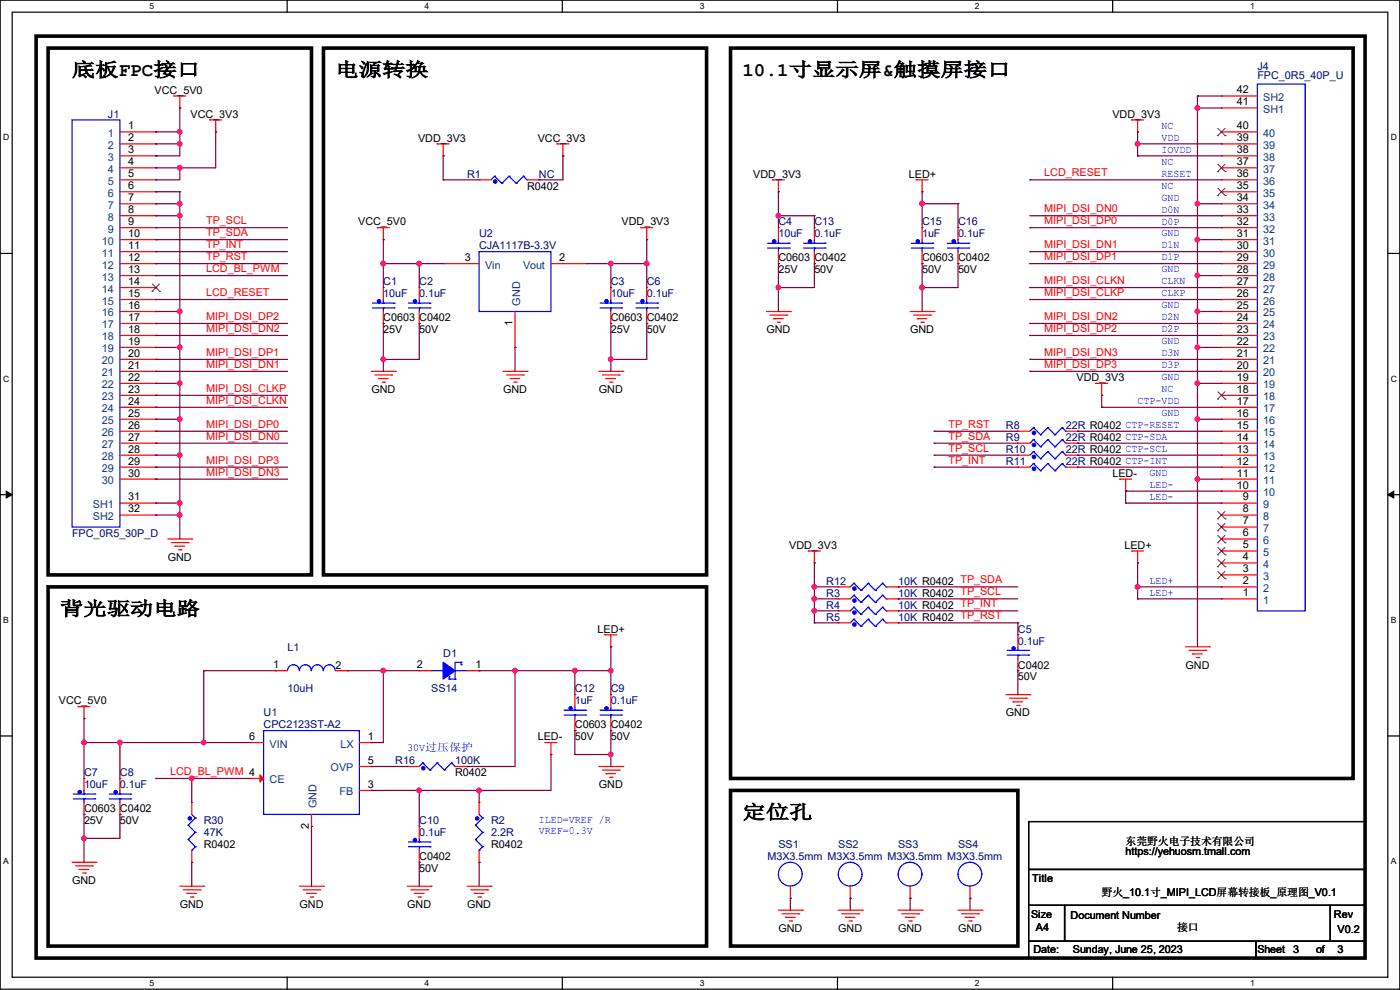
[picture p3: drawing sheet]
<svg xmlns="http://www.w3.org/2000/svg" width="297mm" height="210mm" viewBox="0 0 297 210" stroke-linecap="round" stroke-linejoin="round" font-family="sans-serif">
<defs><g id="words">
<g font-size="4.1">
<text x="15.3" y="16.2">底板FPC接口</text>
<text x="71.2" y="16.2">电源转换</text>
<text x="157.5" y="16.2">10.1寸显示屏&amp;触摸屏接口</text>
<text x="12.7" y="130.5">背光驱动电路</text>
<text x="157.5" y="173.7">定位孔</text>
</g>
<g font-size="2.3" fill="#000080">
<text x="266.7" y="14.8">J4</text>
<text x="266.7" y="16.8">FPC_0R5_40P_U</text>
<text x="22.9" y="25">J1</text>
<text x="99.1" y="37.7">R1</text>
<text x="114.3" y="37.7">NC</text>
<text x="165.1" y="47.8">C4</text>
<text x="172.8" y="47.8">C13</text>
<text x="195.6" y="47.8">C15</text>
<text x="203.2" y="47.8">C16</text>
<text x="101.6" y="50.4">U2</text>
<text x="101.6" y="52.9">CJA1117B-3.3V</text>
<text x="165.1" y="50.4">10uF</text>
<text x="172.8" y="50.4">0.1uF</text>
<text x="195.6" y="50.4">1uF</text>
<text x="203.2" y="50.4">0.1uF</text>
<text x="81.3" y="60.5">C1</text>
<text x="81.3" y="63.1">10uF</text>
<text x="88.9" y="60.5">C2</text>
<text x="88.9" y="63.1">0.1uF</text>
<text x="129.6" y="60.5">C3</text>
<text x="129.6" y="63.1">10uF</text>
<text x="137.2" y="60.5">C6</text>
<text x="137.2" y="63.1">0.1uF</text>
<text x="213.4" y="91">R8</text>
<text x="213.4" y="93.6">R9</text>
<text x="226.1" y="91">22R R0402 CTP-RESET</text>
<text x="226.1" y="93.6">22R R0402 CTP-SDA</text>
<text x="213.4" y="96.1">R10</text>
<text x="213.4" y="98.6">R11</text>
<text x="226.1" y="96.1">22R R0402 CTP-SCL</text>
<text x="226.1" y="98.6">22R R0402 CTP-INT</text>
<text x="15.3" y="113.9">FPC_0R5_30P_D</text>
<text x="175.3" y="124">R12</text>
<text x="190.5" y="124">10K R0402 TP_SDA</text>
<text x="175.3" y="129.1">R4</text>
<text x="175.3" y="131.7">R5</text>
<text x="175.3" y="126.6">R3</text>
<text x="190.5" y="129.1">10K R0402 TP_INT</text>
<text x="190.5" y="131.7">10K R0402 TP_RST</text>
<text x="190.5" y="126.6">10K R0402 TP_SCL</text>
<text x="215.9" y="134.2">C5</text>
<text x="215.9" y="136.7">0.1uF</text>
<text x="61" y="138">L1</text>
<text x="94" y="139.3">D1</text>
<text x="61" y="146.9">10uH</text>
<text x="91.5" y="146.9">SS14</text>
<text x="122" y="146.9">C12</text>
<text x="122" y="149.4">1uF</text>
<text x="129.6" y="146.9">C9</text>
<text x="129.6" y="149.4">0.1uF</text>
<text x="55.9" y="152">U1</text>
<text x="55.9" y="154.5">CPC2123ST-A2</text>
<text x="17.8" y="164.7">C7</text>
<text x="17.8" y="167.2">10uF</text>
<text x="25.4" y="164.7">C8</text>
<text x="25.4" y="167.2">0.1uF</text>
<text x="83.9" y="162.1">R16</text>
<text x="96.6" y="162.1">100K</text>
<text x="43.2" y="174.8">R30</text>
<text x="43.2" y="177.4">47K</text>
<text x="88.9" y="174.8">C10</text>
<text x="88.9" y="177.4">0.1uF</text>
<text x="104.2" y="174.8">R2</text>
<text x="104.2" y="177.4">2.2R</text>
<text x="165.1" y="179.9">SS1</text>
<text x="177.8" y="179.9">SS2</text>
<text x="190.5" y="179.9">SS3</text>
<text x="203.2" y="179.9">SS4</text>
<text x="162.9" y="182.5">M3X3.5mm M3X3.5mm M3X3.5mm M3X3.5mm</text>
</g>
<g font-size="2.3">
<text x="32.8" y="19.9">VCC_5V0</text>
<text x="262.4" y="22.4">41</text>
<text x="262.4" y="19.8">42</text>
<text x="27.2" y="27.4">1</text>
<text x="27.2" y="30">2</text>
<text x="40.4" y="25">VCC_3V3</text>
<text x="236" y="25">VDD_3V3</text>
<text x="262.4" y="30">39</text>
<text x="262.4" y="27.4">40</text>
<text x="27.2" y="32.5">3</text>
<text x="27.2" y="35.1">4</text>
<text x="88.7" y="30.1">VDD_3V3</text>
<text x="114.1" y="30.1">VCC_3V3</text>
<text x="262.4" y="35.1">37</text>
<text x="262.4" y="32.5">38</text>
<text x="27.2" y="37.6">5</text>
<text x="27.2" y="40.1">6</text>
<text x="111.8" y="40.2">R0402</text>
<text x="159.8" y="37.7">VDD_3V3</text>
<text x="192.8" y="37.7">LED+</text>
<text x="262.4" y="40.1">35</text>
<text x="262.4" y="37.6">36</text>
<text x="27.2" y="42.7">7</text>
<text x="27.2" y="45.2">8</text>
<text x="27.2" y="47.8">9</text>
<text x="76" y="47.8">VCC_5V0</text>
<text x="131.9" y="47.8">VDD_3V3</text>
<text x="262.4" y="47.8">32</text>
<text x="262.4" y="45.2">33</text>
<text x="262.4" y="42.7">34</text>
<text x="27.2" y="50.3">10</text>
<text x="27.2" y="52.8">11</text>
<text x="262.4" y="52.8">30</text>
<text x="262.4" y="50.3">31</text>
<text x="27.2" y="55.4">12</text>
<text x="27.2" y="57.9">13</text>
<text x="98.6" y="55.4">3</text>
<text x="118.7" y="55.4">2</text>
<text x="165.1" y="55.5">C0603</text>
<text x="165.1" y="58">25V</text>
<text x="172.8" y="55.5">C0402</text>
<text x="172.8" y="58">50V</text>
<text x="195.6" y="55.5">C0603</text>
<text x="195.6" y="58">50V</text>
<text x="203.2" y="55.5">C0402</text>
<text x="203.2" y="58">50V</text>
<text x="262.4" y="57.9">28</text>
<text x="262.4" y="55.4">29</text>
<text x="27.2" y="60.5">14</text>
<text x="27.2" y="63">15</text>
<text x="27.2" y="65.5">16</text>
<text x="262.4" y="65.5">25</text>
<text x="262.4" y="63">26</text>
<text x="262.4" y="60.5">27</text>
<text x="27.2" y="68.1">17</text>
<text x="27.2" y="70.6">18</text>
<text x="81.3" y="68.2">C0603</text>
<text x="81.3" y="70.7">25V</text>
<text x="88.9" y="68.2">C0402</text>
<text x="88.9" y="70.7">50V</text>
<text x="108.7" y="69.1" transform="rotate(-90 108.7 69.1)">1</text>
<text x="129.6" y="68.2">C0603</text>
<text x="129.6" y="70.7">25V</text>
<text x="137.2" y="68.2">C0402</text>
<text x="137.2" y="70.7">50V</text>
<text x="162.6" y="70.7">GND</text>
<text x="193.1" y="70.7">GND</text>
<text x="262.4" y="70.6">23</text>
<text x="262.4" y="68.1">24</text>
<text x="27.2" y="73.2">19</text>
<text x="27.2" y="75.7">20</text>
<text x="262.4" y="75.7">21</text>
<text x="262.4" y="73.2">22</text>
<text x="27.2" y="78.2">21</text>
<text x="27.2" y="80.8">22</text>
<text x="27.2" y="83.3">23</text>
<text x="78.8" y="83.4">GND</text>
<text x="106.7" y="83.4">GND</text>
<text x="127" y="83.4">GND</text>
<text x="228.4" y="80.9">VDD_3V3</text>
<text x="262.4" y="83.3">18</text>
<text x="262.4" y="80.8">19</text>
<text x="262.4" y="78.2">20</text>
<text x="27.2" y="85.9">24</text>
<text x="27.2" y="88.4">25</text>
<text x="262.4" y="88.4">16</text>
<text x="262.4" y="85.9">17</text>
<text x="27.2" y="90.9">26</text>
<text x="27.2" y="93.5">27</text>
<text x="262.4" y="93.5">14</text>
<text x="262.4" y="90.9">15</text>
<text x="27.2" y="96">28</text>
<text x="27.2" y="98.6">29</text>
<text x="27.2" y="101.1">30</text>
<text x="236" y="101.2">LED-</text>
<text x="262.4" y="101.1">11</text>
<text x="262.4" y="98.6">12</text>
<text x="262.4" y="96">13</text>
<text x="27.2" y="106.2">31</text>
<text x="262.4" y="103.6">10</text>
<text x="263.7" y="106.2">9</text>
<text x="27.2" y="108.7">32</text>
<text x="263.7" y="113.8">6</text>
<text x="263.7" y="111.3">7</text>
<text x="263.7" y="108.7">8</text>
<text x="35.6" y="119">GND</text>
<text x="167.4" y="116.4">VDD_3V3</text>
<text x="238.6" y="116.4">LED+</text>
<text x="263.7" y="118.9">4</text>
<text x="263.7" y="116.3">5</text>
<text x="263.7" y="124">2</text>
<text x="263.7" y="121.4">3</text>
<text x="263.7" y="126.5">1</text>
<text x="126.8" y="134.2">LED+</text>
<text x="58" y="141.7">1</text>
<text x="71.2" y="141.8">2</text>
<text x="88.4" y="141.7">2</text>
<text x="100.9" y="141.7">1</text>
<text x="215.9" y="141.8">C0402</text>
<text x="251.5" y="141.8">GND</text>
<text x="12.5" y="149.4">VCC_5V0</text>
<text x="215.9" y="144.4">50V</text>
<text x="122" y="154.5">C0603</text>
<text x="129.6" y="154.5">C0402</text>
<text x="213.4" y="152">GND</text>
<text x="52.9" y="157">6</text>
<text x="78" y="157">1</text>
<text x="114.1" y="157.1">LED-</text>
<text x="122" y="157.1">50V</text>
<text x="129.6" y="157.1">50V</text>
<text x="78" y="167.1">3</text>
<text x="78" y="162.1">5</text>
<text x="96.6" y="164.7">R0402</text>
<text x="127" y="167.2">GND</text>
<text x="17.8" y="172.3">C0603</text>
<text x="25.4" y="172.3">C0402</text>
<text x="17.8" y="174.8">25V</text>
<text x="25.4" y="174.8">50V</text>
<text x="43.2" y="179.9">R0402</text>
<text x="65.5" y="175.8" transform="rotate(-90 65.5 175.8)">2</text>
<text x="104.2" y="179.9">R0402</text>
<text x="238.8" y="179.2">东莞野火电子技术有限公司</text>
<text x="88.9" y="182.5">C0402</text>
<text x="88.9" y="185">50V</text>
<text x="238.8" y="181.4">https://yehuosm.tmall.com</text>
<text x="15.3" y="187.5">GND</text>
<text x="219" y="187">Title</text>
<text x="233.7" y="190.1">野火_10.1寸_MIPI_LCD屏幕转接板_原理图_V0.1</text>
<text x="38.1" y="192.6">GND</text>
<text x="63.5" y="192.6">GND</text>
<text x="86.4" y="192.6">GND</text>
<text x="99.1" y="192.6">GND</text>
<text x="165.1" y="197.7">GND</text>
<text x="177.8" y="197.7">GND</text>
<text x="190.5" y="197.7">GND</text>
<text x="203.2" y="197.7">GND</text>
<text x="218.7" y="194.6">Size</text>
<text x="219.8" y="197.4">A4</text>
<text x="227.1" y="194.9">Document Number</text>
<text x="249.7" y="197.4">接口</text>
<text x="283" y="194.6">Rev</text>
<text x="283.8" y="197.9">V0.2</text>
<text x="219.2" y="202.3">Date:</text>
<text x="227.6" y="202.3">Sunday, June 25, 2023</text>
<text x="266.8" y="202.3">Sheet</text>
<text x="274.4" y="202.3">3</text>
<text x="279.2" y="202.3">of</text>
<text x="283.8" y="202.3">3</text>
</g>
<g font-size="2.3" fill="#004080">
<text x="268" y="24">SH1</text>
<text x="268" y="21.4">SH2</text>
<text x="22.9" y="29">1</text>
<text x="268" y="29">40</text>
<text x="22.9" y="31.6">2</text>
<text x="22.9" y="34.1">3</text>
<text x="268" y="34.1">38</text>
<text x="268" y="31.6">39</text>
<text x="22.9" y="36.7">4</text>
<text x="22.9" y="39.2">5</text>
<text x="22.9" y="41.7">6</text>
<text x="268" y="41.7">35</text>
<text x="268" y="39.2">36</text>
<text x="268" y="36.7">37</text>
<text x="22.9" y="44.3">7</text>
<text x="22.9" y="46.8">8</text>
<text x="268" y="46.8">33</text>
<text x="268" y="44.3">34</text>
<text x="21.6" y="51.9">10</text>
<text x="22.9" y="49.4">9</text>
<text x="268" y="51.9">31</text>
<text x="268" y="49.4">32</text>
<text x="21.6" y="54.4">11</text>
<text x="21.6" y="57">12</text>
<text x="21.6" y="59.5">13</text>
<text x="102.9" y="57">Vin</text>
<text x="111" y="57">Vout</text>
<text x="268" y="59.5">28</text>
<text x="268" y="57">29</text>
<text x="268" y="54.4">30</text>
<text x="21.6" y="62.1">14</text>
<text x="21.6" y="64.6">15</text>
<text x="110.3" y="64.8" transform="rotate(-90 110.3 64.8)">GND</text>
<text x="268" y="64.6">26</text>
<text x="268" y="62.1">27</text>
<text x="21.6" y="67.1">16</text>
<text x="21.6" y="69.7">17</text>
<text x="268" y="69.7">24</text>
<text x="268" y="67.1">25</text>
<text x="21.6" y="72.2">18</text>
<text x="21.6" y="74.8">19</text>
<text x="21.6" y="77.3">20</text>
<text x="268" y="77.3">21</text>
<text x="268" y="74.8">22</text>
<text x="268" y="72.2">23</text>
<text x="21.6" y="79.8">21</text>
<text x="21.6" y="82.4">22</text>
<text x="268" y="82.4">19</text>
<text x="268" y="79.8">20</text>
<text x="21.6" y="84.9">23</text>
<text x="21.6" y="87.5">24</text>
<text x="268" y="87.5">17</text>
<text x="268" y="84.9">18</text>
<text x="21.6" y="90">25</text>
<text x="21.6" y="92.5">26</text>
<text x="21.6" y="95.1">27</text>
<text x="268" y="95.1">14</text>
<text x="268" y="92.5">15</text>
<text x="268" y="90">16</text>
<text x="21.6" y="97.6">28</text>
<text x="21.6" y="100.2">29</text>
<text x="268" y="100.2">12</text>
<text x="268" y="97.6">13</text>
<text x="19.7" y="107.8">SH1</text>
<text x="21.6" y="102.7">30</text>
<text x="268" y="107.8">9</text>
<text x="268" y="105.2">10</text>
<text x="268" y="102.7">11</text>
<text x="19.7" y="110.3">SH2</text>
<text x="268" y="112.9">7</text>
<text x="268" y="110.3">8</text>
<text x="268" y="117.9">5</text>
<text x="268" y="115.4">6</text>
<text x="268" y="125.6">2</text>
<text x="268" y="123">3</text>
<text x="268" y="120.5">4</text>
<text x="268" y="128.1">1</text>
<text x="57.2" y="158.6">VIN</text>
<text x="72.2" y="158.6">LX</text>
<text x="57.2" y="166.2">CE</text>
<text x="70.1" y="163.7">OVP</text>
<text x="67.1" y="171.5" transform="rotate(-90 67.1 171.5)">GND</text>
<text x="72.1" y="168.7">FB</text>
</g>
<g font-size="2.3" fill="#00f">
<text x="246.4" y="27.3">NC</text>
<text x="246.4" y="29.8">VDD</text>
<text x="246.4" y="32.4">IOVDD</text>
<text x="246.4" y="34.9">NC</text>
<text x="246.4" y="37.5">RESET</text>
<text x="246.4" y="40">NC</text>
<text x="246.4" y="47.6">D0P</text>
<text x="246.4" y="45.1">D0N</text>
<text x="246.4" y="42.5">GND</text>
<text x="246.4" y="52.7">D1N</text>
<text x="246.4" y="50.2">GND</text>
<text x="246.4" y="55.2">D1P</text>
<text x="246.4" y="57.8">GND</text>
<text x="246.4" y="62.9">CLKP</text>
<text x="246.4" y="60.3">CLKN</text>
<text x="246.4" y="65.4">GND</text>
<text x="246.4" y="70.5">D2P</text>
<text x="246.4" y="67.9">D2N</text>
<text x="246.4" y="75.6">D3N</text>
<text x="246.4" y="73">GND</text>
<text x="246.4" y="78.1">D3P</text>
<text x="246.4" y="83.2">NC</text>
<text x="246.4" y="80.6">GND</text>
<text x="241.3" y="85.7">CTP-VDD</text>
<text x="246.4" y="88.3">GND</text>
<text x="243.9" y="101">GND</text>
<text x="243.9" y="103.5">LED-</text>
<text x="243.9" y="106">LED-</text>
<text x="243.9" y="123.8">LED+</text>
<text x="243.9" y="126.4">LED+</text>
<text x="86.4" y="159.4">30V过压保护</text>
<text x="114.3" y="174.6">ILED=VREF /R</text>
<text x="114.3" y="176.9">VREF=0.3V</text>
</g>
<g font-size="2.3" fill="#f00">
<text x="221.5" y="37.4">LCD_RESET</text>
<text x="43.7" y="47.6">TP_SCL</text>
<text x="221.5" y="45">MIPI_DSI_DN0</text>
<text x="221.5" y="47.6">MIPI_DSI_DP0</text>
<text x="43.7" y="52.7">TP_INT</text>
<text x="43.7" y="50.1">TP_SDA</text>
<text x="221.5" y="52.7">MIPI_DSI_DN1</text>
<text x="43.7" y="57.7">LCD_BL_PWM</text>
<text x="43.7" y="55.2">TP_RST</text>
<text x="221.5" y="55.2">MIPI_DSI_DP1</text>
<text x="43.7" y="62.8">LCD_RESET</text>
<text x="221.5" y="60.3">MIPI_DSI_CLKN</text>
<text x="221.5" y="62.8">MIPI_DSI_CLKP</text>
<text x="43.7" y="70.4">MIPI_DSI_DN2</text>
<text x="43.7" y="67.9">MIPI_DSI_DP2</text>
<text x="221.5" y="67.9">MIPI_DSI_DN2</text>
<text x="221.5" y="70.4">MIPI_DSI_DP2</text>
<text x="43.7" y="75.5">MIPI_DSI_DP1</text>
<text x="221.5" y="75.5">MIPI_DSI_DN3</text>
<text x="43.7" y="83.1">MIPI_DSI_CLKP</text>
<text x="43.7" y="78.1">MIPI_DSI_DN1</text>
<text x="221.5" y="78.1">MIPI_DSI_DP3</text>
<text x="43.7" y="85.7">MIPI_DSI_CLKN</text>
<text x="43.7" y="93.3">MIPI_DSI_DN0</text>
<text x="43.7" y="90.8">MIPI_DSI_DP0</text>
<text x="201.2" y="90.8">TP_RST</text>
<text x="201.2" y="93.3">TP_SDA</text>
<text x="201.2" y="95.8">TP_SCL</text>
<text x="43.7" y="100.9">MIPI_DSI_DN3</text>
<text x="43.7" y="98.4">MIPI_DSI_DP3</text>
<text x="201.2" y="98.4">TP_INT</text>
<text x="36.1" y="164.4">LCD_BL_PWM 4</text>
</g>
<g font-size="1.8">
<text x="31.7" y="1.9">5</text>
<text x="90.1" y="1.9">4</text>
<text x="148.5" y="1.9">3</text>
<text x="206.8" y="1.9">2</text>
<text x="265.2" y="1.9">1</text>
<text x=".7" y="29.8">D</text>
<text x="295.1" y="29.8">D</text>
<text x=".7" y="80.9">C</text>
<text x="295.1" y="80.9">C</text>
<text x=".7" y="132.1">B</text>
<text x="295.1" y="132.1">B</text>
<text x=".7" y="183.3">A</text>
<text x="295.1" y="183.3">A</text>
<text x="31.7" y="209.2">5</text>
<text x="90.1" y="209.2">4</text>
<text x="148.5" y="209.2">3</text>
<text x="206.8" y="209.2">2</text>
<text x="265.2" y="209.2">1</text>
</g>
</g></defs>
<path d="M0 0h297v209.8h-297zM2.6 2.6h291.8v204.7h-291.8z" fill="none" stroke="#000" stroke-width=".25"/>
<g fill="#fff">
<path d="M31.7 .3h1v2h-1z"/>
<path d="M31.7 207.6h1v1.9h-1z"/>
</g>
<path d="M60.9 0v2.6M60.9 207.3v2.5" fill="none" stroke="#000" stroke-width=".25"/>
<g fill="#fff">
<path d="M90.1 .3h1v2h-1z"/>
<path d="M90.1 207.6h1v1.9h-1z"/>
</g>
<path d="M119.3 0v2.6M119.3 207.3v2.5" fill="none" stroke="#000" stroke-width=".25"/>
<g fill="#fff">
<path d="M148.5 .3h.9v2h-.9z"/>
<path d="M148.5 207.6h.9v1.9h-.9z"/>
</g>
<path d="M177.7 0v2.6M177.7 207.3v2.5" fill="none" stroke="#000" stroke-width=".25"/>
<g fill="#fff">
<path d="M206.8 .3h1v2h-1z"/>
<path d="M206.8 207.6h1v1.9h-1z"/>
</g>
<path d="M236.1 0v2.6M236.1 207.3v2.5" fill="none" stroke="#000" stroke-width=".25"/>
<g fill="#fff">
<path d="M265.2 .3h1v2h-1z"/>
<path d="M265.2 207.6h1v1.9h-1z"/>
<path d="M.7 28.2h1.2v1.9h-1.2z"/>
<path d="M295.1 28.2h1.2v1.9h-1.2z"/>
<path d="M.7 79.3h1.2v2h-1.2z"/>
<path d="M295.1 79.3h1.2v2h-1.2z"/>
</g>
<path d="M0 53.8h2.6M294.4 53.8h2.6" fill="none" stroke="#000" stroke-width=".25"/>
<g fill="#fff">
<path d="M.7 130.5h1.2v2h-1.2z"/>
<path d="M295.1 130.5h1.1v2h-1.1z"/>
</g>
<path d="M0 104.9h2.6M294.4 104.9h2.6" fill="none" stroke="#000" stroke-width=".25"/>
<path d="M1.3 104.2l1.3 .7-1.3 .8zM294.4 104.9l1.3-.7v1.5z" fill="#000" stroke="#000" stroke-width=".21"/>
<g fill="#fff">
<path d="M.7 181.7h1.2v2h-1.2z"/>
<path d="M295.1 181.7h1.1v2h-1.1z"/>
</g>
<path d="M0 156.1h2.6M294.4 156.1h2.6M218.2 174.3h71.4v10.1h-71.4zM218.2 184.4h71.4v7.7h-71.4zM218.2 192.1h7.6v7.6h-7.6zM218.2 199.7h48.3v3.5h-48.3zM225.8 192.1h56.4v7.6h-56.4zM266.5 199.7h23.1v3.5h-23.1zM282.2 192.1h7.4v7.6h-7.4z" fill="none" stroke="#000" stroke-width=".25"/>
<path d="M7.7 7.7h281.9v195.5h-281.9zM10.2 10.2h55.9v111.8h-55.9zM68.6 10.2h81.3v111.8h-81.3zM155 10.2h132.1v154.9h-132.1zM10.2 124.5h139.7v76.2h-139.7zM155 167.7h60.9v33h-60.9z" fill="none" stroke="#000" stroke-width=".76"/>
<g fill="none" stroke="#f00" stroke-width=".25">
<path d="M25.4 38.1h7.7M25.4 30.5h7.7M25.4 35.6h7.7M25.4 33.1h7.7M25.4 28h7.7M33.1 28h.1M33.1 30.5h.1M33.1 33.1h.1M33.1 35.6h.1M33.1 38.1h.1M36.9 20.4h.1M36.9 20.4h2.5"/>
<path d="M38.1 22.9h.1M38.1 20.4v2.5M44.5 25.4h.1M44.5 25.4h2.5M45.8 28h.1M45.8 25.4v2.6M92.8 30.5h.1M92.8 30.5h2.5M94 33.1h.1M94 30.5v2.6M101.6 38.1h.1M101.6 38.1h2.6"/>
<path d="M111.8 38.1h2.5M114.3 38.1h.1M118.2 30.5h.1M118.2 30.5h2.5M119.4 33.1h.1M119.4 30.5v2.6M163.9 38.1h.1M163.9 38.1h2.5M165.1 38.1v2.6M194.4 38.1h.1M194.4 38.1h2.5M195.6 38.1v2.6"/>
<path d="M240.1 25.4h.1M240.1 25.4h2.5M241.3 28h.1M241.3 25.4v2.6M259.1 38.1h.1M259.1 35.6h.1M259.1 33.1h.1M259.1 30.5h.1M259.1 28h.1M259.1 22.9h.1M259.1 20.4h.1M259.1 20.4h7.6"/>
<path d="M259.1 38.1h7.6M259.1 30.5h7.6M259.1 35.6h7.6M259.1 33.1h7.6M259.1 28h7.6M259.1 22.9h7.6M25.4 48.3h7.7M25.4 55.9h7.7M25.4 58.5h7.7M25.4 53.4h7.7M25.4 50.8h7.7M25.4 45.8h7.7"/>
<path d="M25.4 43.2h7.7M25.4 40.7h7.7M33.1 40.7h.1M33.1 43.2h.1M33.1 45.8h.1M33.1 48.3h.1M33.1 50.8h.1M33.1 53.4h.1M33.1 55.9h.1M33.1 58.5h.1M80.1 48.3h.1M80.1 48.3h2.5"/>
<path d="M81.3 50.8h.1M81.3 48.3v2.5M94 55.9h.1M94 55.9h7.6M116.9 55.9h7.6M124.5 55.9h.1M135.9 48.3h.1M135.9 48.3h2.6M137.2 50.8h.1M137.2 48.3v2.5M165.1 40.7h.1M165.1 48.3h.1"/>
<path d="M165.1 55.9h.1M165.1 48.3v2.5M165.1 53.4v2.5M172.8 48.3h.1M172.8 55.9h.1M172.8 48.3v2.5M172.8 53.4v2.5M195.6 40.7h.1M195.6 48.3h.1M195.6 55.9h.1M195.6 48.3v2.5M195.6 53.4v2.5"/>
<path d="M203.2 48.3h.1M203.2 55.9h.1M203.2 48.3v2.5M203.2 53.4v2.5M259.1 58.5h.1M259.1 55.9h.1M259.1 53.4h.1M259.1 50.8h.1M259.1 48.3h.1M259.1 45.8h.1M259.1 43.2h.1M259.1 40.7h.1"/>
<path d="M259.1 48.3h7.6M259.1 55.9h7.6M259.1 58.5h7.6M259.1 53.4h7.6M259.1 50.8h7.6M259.1 45.8h7.6M259.1 43.2h7.6M259.1 40.7h7.6M25.4 66.1h7.7M25.4 78.8h7.7M25.4 76.2h7.7M25.4 73.7h7.7"/>
<path d="M25.4 71.2h7.7M25.4 68.6h7.7M25.4 63.5h7.7M25.4 61h7.7M33.1 61h.1M33.1 63.5h.1M33.1 66.1h.1M33.1 68.6h.1M33.1 71.2h.1M33.1 73.7h.1M33.1 76.2h.1M33.1 78.8h.1"/>
<path d="M78.8 78.8h5.1M79.5 79.5h3.6M81.3 61h.1M81.3 68.6h.1M81.3 61v2.5M81.3 66.1v2.5M83.1 79.5h.1M83.9 78.8h.1M88.9 61h.1M88.9 68.6h.1M88.9 61v2.5M88.9 66.1v2.5"/>
<path d="M106.7 78.8h5.1M107.5 79.5h3.5M109.3 73.7h.1M109.3 66.1v7.6M111 79.5h.1M111.8 78.8h.1M127 78.8h5.1M127.8 79.5h3.6M129.6 61h.1M129.6 68.6h.1M129.6 61v2.5M129.6 66.1v2.5"/>
<path d="M131.4 79.5h.1M132.1 78.8h.1M137.2 61h.1M137.2 68.6h.1M137.2 61v2.5M137.2 66.1v2.5M162.6 66.1h5.1M163.4 66.8h3.5M164.1 67.6h.1M164.1 67.6h2.1M164.9 68.4h.5M165.4 68.4h.1"/>
<path d="M166.9 66.8h.1M167.7 66.1h.1M193.1 66.1h5.1M193.8 66.8h3.6M194.6 67.6h.1M194.6 67.6h2M195.4 68.4h.5M195.9 68.4h.1M197.4 66.8h.1M198.2 66.1h.1M259.1 78.8h.1M259.1 76.2h.1"/>
<path d="M259.1 73.7h.1M259.1 71.2h.1M259.1 68.6h.1M259.1 66.1h.1M259.1 63.5h.1M259.1 61h.1M259.1 66.1h7.6M259.1 78.8h7.6M259.1 76.2h7.6M259.1 73.7h7.6M259.1 71.2h7.6M259.1 68.6h7.6"/>
<path d="M259.1 63.5h7.6M259.1 61h7.6M25.4 81.3h7.7M25.4 96.6h7.7M25.4 99.1h7.7M25.4 94h7.7M25.4 91.5h7.7M25.4 88.9h7.7M25.4 86.4h7.7M25.4 83.9h7.7M33.1 81.3h.1M33.1 83.9h.1"/>
<path d="M33.1 86.4h.1M33.1 88.9h.1M33.1 91.5h.1M33.1 94h.1M33.1 96.6h.1M33.1 99.1h.1M80.3 80.3h.1M80.3 80.3h2M81.1 81.1h.5M81.6 81.1h.1M108.2 80.3h.1M108.2 80.3h2.1"/>
<path d="M109 81.1h.5M109.5 81.1h.1M128.6 80.3h.1M128.6 80.3h2M129.3 81.1h.5M129.8 81.1h.1M215.9 96.6h.1M215.9 99.1h.1M215.9 91.5h.1M215.9 94h.1M215.9 96.6h2.6M215.9 99.1h2.6"/>
<path d="M215.9 94h2.6M215.9 91.5h2.6M226.1 96.6h2.5M226.1 99.1h2.5M226.1 94h2.5M226.1 91.5h2.5M228.6 96.6h.1M228.6 99.1h.1M228.6 91.5h.1M228.6 94h.1M232.5 81.3h.1M232.5 81.3h2.5"/>
<path d="M233.7 83.9h.1M233.7 81.3v2.6M259.1 99.1h.1M259.1 96.6h.1M259.1 94h.1M259.1 91.5h.1M259.1 88.9h.1M259.1 86.4h.1M259.1 83.9h.1M259.1 81.3h.1M259.1 81.3h7.6M259.1 96.6h7.6"/>
<path d="M259.1 99.1h7.6M259.1 94h7.6M259.1 91.5h7.6M259.1 88.9h7.6M259.1 86.4h7.6M259.1 83.9h7.6M25.4 101.6h7.7M25.4 109.3h7.7M25.4 106.7h7.7M33.1 101.6h.1M33.1 106.7h.1M33.1 109.3h.1"/>
<path d="M35.6 114.3h5.1M36.4 115.1h3.5M37.1 115.9h.1M37.1 115.9h2.1M37.9 116.6h.5M38.4 116.6h.1M39.9 115.1h.1M40.7 114.3h.1M171.5 116.9h.1M171.5 116.9h2.5M172.8 119.4h.1M172.8 116.9v2.5"/>
<path d="M237.5 101.6h.1M237.5 101.6h2.6M238.8 104.2h.1M238.8 101.6v2.6M240.1 116.9h.1M240.1 116.9h2.5M241.3 119.4h.1M241.3 116.9v2.5M259.1 119.4h.1M259.1 116.9h.1M259.1 114.3h.1M259.1 111.8h.1"/>
<path d="M259.1 109.3h.1M259.1 106.7h.1M259.1 104.2h.1M259.1 101.6h.1M259.1 114.3h7.6M259.1 116.9h7.6M259.1 101.6h7.6M259.1 119.4h7.6M259.1 111.8h7.6M259.1 109.3h7.6M259.1 106.7h7.6M259.1 104.2h7.6"/>
<path d="M128.3 134.7h.1M128.3 134.7h2.6M129.6 137.2h.1M129.6 134.7v2.5M177.8 129.6h.1M177.8 132.1h.1M177.8 124.5h.1M177.8 127h.1M177.8 129.6h2.6M177.8 132.1h2.6M177.8 127h2.6M177.8 124.5h2.6"/>
<path d="M188 129.6h2.5M188 132.1h2.5M188 127h2.5M188 124.5h2.5M190.5 129.6h.1M190.5 132.1h.1M190.5 124.5h.1M190.5 127h.1M215.9 134.7h.1M215.9 134.7v2.5M215.9 139.7v2.6M251.5 137.2h5.1"/>
<path d="M252.3 138h3.5M253 138.7h.1M253 138.7h2.1M253.8 139.5h.5M254.3 139.5h.1M255.8 138h.1M256.6 137.2h.1M259.1 127h.1M259.1 124.5h.1M259.1 122h.1M259.1 127h7.6M259.1 124.5h7.6"/>
<path d="M259.1 122h7.6M16.6 149.9h.1M16.6 149.9h2.5M17.8 152.4h.1M17.8 149.9v2.5M53.4 157.5h.1M53.4 157.5h2.5M58.5 142.3h.1M58.5 142.3h2.5M71.2 142.3h2.5M73.7 142.3h.1M76.2 157.5h2.6"/>
<path d="M78.8 157.5h.1M88.9 142.3h.1M88.9 142.3h2.6M99.1 142.3h2.5M101.6 142.3h.1M115.6 157.5h.1M115.6 157.5h2.6M116.9 157.5v2.6M122 147.4h.1M122 155h.1M122 147.4v2.5M122 152.4v2.6"/>
<path d="M129.6 147.4h.1M129.6 155h.1M129.6 147.4v2.5M129.6 152.4v2.6M213.4 147.4h5.1M214.2 148.1h3.5M214.9 148.9h.1M214.9 148.9h2.1M215.7 149.6h.5M215.9 142.3h.1M216.2 149.6h.1M217.7 148.1h.1"/>
<path d="M218.5 147.4h.1M17.8 165.1h.1M17.8 172.8h.1M17.8 165.1v2.6M17.8 170.2v2.6M25.4 165.1h.1M25.4 172.8h.1M25.4 165.1v2.6M25.4 170.2v2.6M40.7 170.2h.1M40.7 170.2v2.6M53.4 165.1h.1"/>
<path d="M53.4 165.1h2.5M66.1 175.3h.1M66.1 172.8v2.5M76.2 162.6h2.6M76.2 167.7h2.6M78.8 167.7h.1M78.8 162.6h.1M86.4 162.6h.1M86.4 162.6h2.5M88.9 175.3h.1M88.9 175.3v2.5M96.6 162.6h2.5"/>
<path d="M99.1 162.6h.1M101.6 170.2h.1M101.6 170.2v2.6M116.9 160.1h.1M127 162.6h5.1M127.8 163.4h3.6M128.6 164.1h.1M128.6 164.1h2M129.3 164.9h.5M129.8 164.9h.1M131.4 163.4h.1M132.1 162.6h.1"/>
<path d="M15.3 182.9h5.1M16 183.7h3.6M16.8 184.4h.1M16.8 184.4h2M17.6 185.2h.5M18.1 185.2h.1M19.6 183.7h.1M20.4 182.9h.1M38.1 188h5.1M38.9 188.8h3.6M39.7 189.5h.1M39.7 189.5h2"/>
<path d="M40.4 190.3h.5M40.7 182.9h.1M40.7 180.4v2.5M40.9 190.3h.1M42.5 188.8h.1M43.2 188h.1M63.5 188h5.1M64.3 188.8h3.6M65.1 189.5h.1M65.1 189.5h2M65.8 190.3h.5M66.3 190.3h.1"/>
<path d="M67.9 188.8h.1M68.6 188h.1M86.4 188h5.1M87.2 188.8h3.5M87.9 189.5h.1M87.9 189.5h2.1M88.7 190.3h.5M88.9 182.9h.1M88.9 180.4v2.5M89.2 190.3h.1M90.7 188.8h.1M91.5 188h.1"/>
<path d="M99.1 188h5.1M99.9 188.8h3.5M100.6 189.5h.1M100.6 189.5h2.1M101.4 190.3h.5M101.6 182.9h.1M101.6 180.4v2.5M101.9 190.3h.1M103.4 188.8h.1M104.2 188h.1M165.1 193.1h5.1M165.9 193.8h3.6"/>
<path d="M166.7 194.6h.1M166.7 194.6h2M167.4 195.4h.5M167.7 190.5h.1M167.7 188v2.5M167.9 195.4h.1M169.5 193.8h.1M170.2 193.1h.1M177.8 193.1h5.1M178.6 193.8h3.6M179.4 194.6h.1M179.4 194.6h2"/>
<path d="M180.1 195.4h.5M180.4 190.5h.1M180.4 188v2.5M180.6 195.4h.1M182.2 193.8h.1M182.9 193.1h.1M190.5 193.1h5.1M191.3 193.8h3.6M192.1 194.6h.1M192.1 194.6h2M192.8 195.4h.5M193.1 190.5h.1"/>
<path d="M193.1 188v2.5M193.3 195.4h.1M194.9 193.8h.1M195.6 193.1h.1M203.2 193.1h5.1M204 193.8h3.6M204.8 194.6h.1M204.8 194.6h2M205.5 195.4h.5M205.8 190.5h.1M205.8 188v2.5M206 195.4h.1"/>
<path d="M207.6 193.8h.1M208.3 193.1h.1"/>
</g>
<g fill="none" stroke="#00f" stroke-width=".25">
<path d="M266.7 17.8h10.2v111.8h-10.2zM15.3 25.4h10.1v86.4h-10.1zM104.9 37.4h.1M104.9 37.4l-.7 .7M104.9 37.4l1.6 1.5M106.5 38.9h.1M108 37.4h.1M108 37.4l-1.5 1.5M108 37.4l1.5 1.5M109.5 38.9h.1M111 37.4h.1M111 37.4l-1.5 1.5"/>
<path d="M111 37.4l.8 .7M111.8 38.1h.1M101.6 53.4h15.3v12.7h-15.3zM162.9 52.6h4.5M162.9 51.6h4.5M165.1 52.6h.1M165.1 51.6h.1M165.1 50.8v.8M165.1 52.6v.8M167.4 52.6h.1M167.4 51.6h.1M170.5 52.6h4.5"/>
<path d="M170.5 51.6h4.5M172.8 52.6h.1M172.8 51.6h.1M172.8 50.8v.8M172.8 52.6v.8M175 52.6h.1M175 51.6h.1M193.3 52.6h4.6M193.3 51.6h4.6M195.6 52.6h.1M195.6 51.6h.1M195.6 50.8v.8"/>
<path d="M195.6 52.6v.8M197.9 52.6h.1M197.9 51.6h.1M201 52.6h4.5M201 51.6h4.5M203.2 52.6h.1M203.2 51.6h.1M203.2 50.8v.8M203.2 52.6v.8M205.5 52.6h.1M205.5 51.6h.1M79 65.3h4.6"/>
<path d="M79 64.3h4.6M81.3 65.3h.1M81.3 64.3h.1M81.3 63.5v.8M81.3 65.3v.8M83.6 65.3h.1M83.6 64.3h.1M86.7 65.3h4.5M86.7 64.3h4.5M88.9 65.3h.1M88.9 64.3h.1M88.9 63.5v.8"/>
<path d="M88.9 65.3v.8M91.2 65.3h.1M91.2 64.3h.1M127.3 65.3h4.6M127.3 64.3h4.6M129.6 65.3h.1M129.6 64.3h.1M129.6 63.5v.8M129.6 65.3v.8M131.9 65.3h.1M131.9 64.3h.1M134.9 65.3h4.6"/>
<path d="M134.9 64.3h4.6M137.2 65.3h.1M137.2 64.3h.1M137.2 63.5v.8M137.2 65.3v.8M139.5 65.3h.1M139.5 64.3h.1M219.2 95.8h.1M219.2 98.3h.1M219.2 90.7h.1M219.2 93.3h.1M219.2 90.7l-.7 .8"/>
<path d="M219.2 95.8l-.7 .8M219.2 95.8l1.6 1.5M219.2 98.3l-.7 .8M219.2 98.3l1.6 1.6M219.2 90.7l1.6 1.5M219.2 93.3l-.7 .7M219.2 93.3l1.6 1.5M220.8 97.3h.1M220.8 99.9h.1M220.8 92.2h.1M220.8 94.8h.1M222.3 95.8h.1"/>
<path d="M222.3 98.3h.1M222.3 90.7h.1M222.3 93.3h.1M222.3 90.7l-1.5 1.5M222.3 95.8l-1.5 1.5M222.3 95.8l1.5 1.5M222.3 93.3l-1.5 1.5M222.3 98.3l-1.5 1.6M222.3 98.3l1.5 1.6M222.3 90.7l1.5 1.5M222.3 93.3l1.5 1.5M223.8 97.3h.1"/>
<path d="M223.8 99.9h.1M223.8 92.2h.1M223.8 94.8h.1M225.3 95.8h.1M225.3 98.3h.1M225.3 90.7h.1M225.3 93.3h.1M225.3 90.7l-1.5 1.5M225.3 95.8l-1.5 1.5M225.3 95.8l.8 .8M225.3 93.3l-1.5 1.5M225.3 98.3l-1.5 1.6"/>
<path d="M225.3 98.3l.8 .8M225.3 90.7l.8 .8M225.3 93.3l.8 .7M226.1 96.6h.1M226.1 99.1h.1M226.1 91.5h.1M226.1 94h.1M181.1 128.8h.1M181.1 131.4h.1M181.1 123.7h.1M181.1 126.3h.1M181.1 128.8l-.7 .8"/>
<path d="M181.1 128.8l1.6 1.5M181.1 131.4l-.7 .7M181.1 131.4l1.6 1.5M181.1 123.7l-.7 .8M181.1 123.7l1.6 1.6M181.1 126.3l-.7 .7M181.1 126.3l1.6 1.5M182.7 130.3h.1M182.7 132.9h.1M182.7 125.3h.1M182.7 127.8h.1M184.2 128.8h.1"/>
<path d="M184.2 131.4h.1M184.2 123.7h.1M184.2 126.3h.1M184.2 128.8l-1.5 1.5M184.2 128.8l1.5 1.5M184.2 131.4l-1.5 1.5M184.2 131.4l1.5 1.5M184.2 123.7l-1.5 1.6M184.2 123.7l1.5 1.6M184.2 126.3l-1.5 1.5M184.2 126.3l1.5 1.5M185.7 130.3h.1"/>
<path d="M185.7 132.9h.1M185.7 125.3h.1M185.7 127.8h.1M187.2 128.8h.1M187.2 131.4h.1M187.2 123.7h.1M187.2 126.3h.1M187.2 128.8l-1.5 1.5M187.2 128.8l.8 .8M187.2 131.4l-1.5 1.5M187.2 131.4l.8 .7M187.2 123.7l-1.5 1.6"/>
<path d="M187.2 123.7l.8 .8M187.2 126.3l-1.5 1.5M187.2 126.3l.8 .7M188 129.6h.1M188 132.1h.1M188 124.5h.1M188 127h.1M213.7 139h4.5M213.7 138h4.5M215.9 139h.1M215.9 138h.1M215.9 137.2v.8"/>
<path d="M215.9 139v.7M218.2 139h.1M218.2 138h.1M55.9 155h20.3v17.8h-20.3zM63.5 142.3a1.25 1.25 0 0 0-1.2-1.3 1.25 1.25 0 0 0-1.3 1.3M66 142.3a1.25 1.25 0 0 0-1.2-1.3 1.25 1.25 0 0 0-1.3 1.3M68.6 142.3a1.25 1.25 0 0 0-1.3-1.3 1.25 1.25 0 0 0-1.2 1.3M71.1 142.3a1.25 1.25 0 0 0-1.2-1.3 1.25 1.25 0 0 0-1.3 1.3M91.5 142.3h2.5M94 142.3h.1M95.3 144.1h.1M95.3 143.6h.1"/>
<path d="M95.3 144.1h1.3M95.3 143.6v.5M96.6 144.1h.1M96.6 142.3h2.5M97.8 140.5h.1M97.8 141h.1M97.8 140.5h-1.2v3.6M97.8 140.5v.5M99.1 142.3h.1M119.7 151.7h4.5M119.7 150.7h4.5M122 151.7h.1"/>
<path d="M122 150.7h.1M122 149.9v.8M122 151.7v.7M124.2 151.7h.1M124.2 150.7h.1M127.3 151.7h4.6M127.3 150.7h4.6M129.6 151.7h.1M129.6 150.7h.1M129.6 149.9v.8M129.6 151.7v.7M131.9 151.7h.1"/>
<path d="M131.9 150.7h.1M15.5 169.5h4.6M15.5 168.4h4.6M17.8 169.5h.1M17.8 168.4h.1M17.8 167.7v.7M17.8 169.5v.7M20.1 169.5h.1M20.1 168.4h.1M23.2 169.5h4.5M23.2 168.4h4.5M25.4 169.5h.1"/>
<path d="M25.4 168.4h.1M25.4 167.7v.7M25.4 169.5v.7M27.7 169.5h.1M27.7 168.4h.1M39.9 175h.1M39.9 178.1h.1M39.9 175l1.5 1.6M39.9 178.1l1.5 1.5M40.7 172.8l.7 .7M41.4 173.5h.1M41.4 176.6h.1"/>
<path d="M41.4 179.6h.1M41.4 173.5l-1.5 1.5M41.4 176.6l-1.5 1.5M41.4 179.6l-.7 .8M86.7 179.6h4.5M86.7 178.6h4.5M88.9 179.6h.1M88.9 178.6h.1M88.9 177.8v.8M88.9 179.6v.8M89.7 161.8h.1M89.7 161.8l-.8 .8"/>
<path d="M89.7 161.8l1.5 1.6M91.2 163.4h.1M91.2 179.6h.1M91.2 178.6h.1M92.8 161.8h.1M92.8 161.8l-1.6 1.6M92.8 161.8l1.5 1.6M94.3 163.4h.1M95.8 161.8h.1M95.8 161.8l-1.5 1.6M95.8 161.8l.8 .8M96.6 162.6h.1"/>
<path d="M100.9 175h.1M100.9 178.1h.1M100.9 175l1.5 1.6M100.9 178.1l1.5 1.5M101.6 172.8l.8 .7M102.4 173.5h.1M102.4 176.6h.1M102.4 179.6h.1M102.4 173.5l-1.5 1.5M102.4 176.6l-1.5 1.5M102.4 179.6l-.8 .8M40.7 180.4h.1"/>
<path d="M101.6 180.4h.1"/>
<circle cx="167.7" cy="185.4" r="2.52"/>
<circle cx="180.4" cy="185.4" r="2.52"/>
<circle cx="193.1" cy="185.4" r="2.52"/>
<circle cx="205.8" cy="185.4" r="2.52"/>
</g>
<g fill="#00f" stroke="#00f" stroke-width=".25">
<path d="M94 140.5l2.6 1.8-2.6 1.8z" fill-rule="evenodd"/>
<circle cx="128.7" cy="150.3" r=".36"/>
<circle cx="215" cy="137.6" r=".36"/>
<circle cx="101.2" cy="173.6" r=".36"/>
<circle cx="89.8" cy="163" r=".36"/>
<circle cx="171.9" cy="51.2" r=".36"/>
<circle cx="181.2" cy="129.9" r=".36"/>
<circle cx="88" cy="63.9" r=".36"/>
<circle cx="219.3" cy="96.9" r=".36"/>
<circle cx="88" cy="178.2" r=".36"/>
<circle cx="181.2" cy="132.5" r=".36"/>
<circle cx="24.5" cy="168" r=".36"/>
<circle cx="194.7" cy="51.2" r=".36"/>
<circle cx="219.3" cy="99.5" r=".36"/>
<circle cx="128.7" cy="63.9" r=".36"/>
<circle cx="181.2" cy="124.9" r=".36"/>
<circle cx="164.2" cy="51.2" r=".36"/>
<circle cx="219.3" cy="91.8" r=".36"/>
<circle cx="40.3" cy="173.6" r=".36"/>
<circle cx="80.4" cy="63.9" r=".36"/>
<circle cx="202.3" cy="51.2" r=".36"/>
<circle cx="121.1" cy="150.3" r=".36"/>
<circle cx="136.3" cy="63.9" r=".36"/>
<circle cx="219.3" cy="94.4" r=".36"/>
<circle cx="16.9" cy="168" r=".36"/>
<circle cx="181.2" cy="127.4" r=".36"/>
<circle cx="105" cy="38.5" r=".36"/>
</g>
<path d="M55.2 164.4l.7 .7-.7 .8z" fill="#f00" stroke="#f00" stroke-width=".25"/>
<g fill="none" stroke="#804000" stroke-width=".21">
<path d="M258.3 36.4h.1M258.3 28.8h.1M258.4 39.9l1.5 1.6M258.4 34.8l1.5 1.6M258.4 27.2l1.5 1.6M259.9 39.9l-1.6 1.6M259.9 34.8l-1.6 1.6M259.9 27.2l-1.6 1.6M259.9 36.4h.1M259.9 28.8h.1M258.3 41.5h.1M259.9 41.5h.1"/>
<path d="M32.3 61.8h.1M32.3 60.2l1.6 1.6M33.8 60.2l-1.5 1.6M33.9 61.8h.1M258.3 84.7h.1M258.4 83.1l1.5 1.6M259.9 83.1l-1.6 1.6M259.9 84.7h.1M258.3 117.7h.1M258.3 115.1h.1M258.3 112.6h.1M258.3 110.1h.1"/>
<path d="M258.4 118.7l1.5 1.5M258.4 116.1l1.5 1.6M258.4 113.6l1.5 1.5M258.4 111l1.5 1.6M258.4 108.5l1.5 1.6M259.9 118.7l-1.6 1.5M259.9 116.1l-1.6 1.6M259.9 113.6l-1.6 1.5M259.9 111l-1.6 1.6M259.9 108.5l-1.6 1.6M259.9 117.7h.1M259.9 115.1h.1"/>
<path d="M259.9 112.6h.1M259.9 110.1h.1M258.3 122.8h.1M258.3 120.2h.1M258.4 121.2l1.5 1.6M259.9 121.2l-1.6 1.6M259.9 122.8h.1M259.9 120.2h.1"/>
</g>
<g fill="none" stroke="#800040" stroke-width=".25">
<path d="M33.1 33.1h.1M33.1 30.5h.1M33.1 28h.1M33.1 35.6h.1M33.1 38.1h.1M33.1 30.5h5M33.1 28h5M38.1 22.9h.1M38.1 30.5h.1M38.1 28h.1M38.1 35.6h.1M38.1 22.9v10.2h-5"/>
<path d="M38.1 35.6v2.5h-5M45.8 28h.1M45.8 28v7.6h-12.7M94 33.1h.1M94 38.1h.1M94 38.1h7.6M94 33.1v5M114.3 38.1h.1M119.4 33.1h.1M119.4 33.1v5h-5.1M218.5 38.1h.1M218.5 38.1h40.6"/>
<path d="M241.3 28h.1M241.3 33.1h.1M241.3 30.5h.1M241.3 33.1h17.8M241.3 30.5h17.8M241.3 28v5.1M254 20.4h.1M254 22.9h.1M254 20.4v116.8M254 20.4h5.1M254 22.9h5.1M33.1 40.7h.1"/>
<path d="M33.1 43.2h.1M33.1 45.8h.1M33.1 58.5h.1M33.1 55.9h.1M33.1 53.4h.1M33.1 50.8h.1M33.1 48.3h.1M33.1 40.7h5M33.1 43.2h5M33.1 45.8h5M33.1 58.5h27.9M33.1 55.9h27.9"/>
<path d="M33.1 53.4h27.9M33.1 50.8h27.9M33.1 48.3h27.9M38.1 40.7h.1M38.1 43.2h.1M38.1 45.8h.1M38.1 40.7v73.6M81.3 50.8h.1M81.3 55.9h.1M81.3 55.9h12.7M81.3 50.8v10.2M88.9 55.9h.1"/>
<path d="M88.9 55.9v5.1M124.5 55.9h12.7M129.6 55.9h.1M129.6 55.9v5.1M137.2 50.8h.1M137.2 55.9h.1M137.2 50.8v10.2M165.1 55.9h.1M165.1 45.8h.1M165.1 40.7h.1M165.1 45.8h7.7M165.1 40.7v7.6"/>
<path d="M165.1 55.9v10.2M172.8 55.9h.1M172.8 45.8h.1M172.8 45.8v2.5M172.8 55.9v5.1h-7.7M195.6 40.7h.1M195.6 43.2h.1M195.6 55.9h.1M195.6 43.2h7.6M195.6 40.7v7.6M195.6 55.9v10.2M203.2 43.2h.1"/>
<path d="M203.2 55.9h.1M203.2 55.9v5.1h-7.6M203.2 43.2v5.1M218.5 48.3h.1M218.5 53.4h.1M218.5 55.9h.1M218.5 45.8h40.6M218.5 55.9h40.6M218.5 53.4h40.6M218.5 48.3h40.6M254 50.8h.1M254 43.2h.1"/>
<path d="M254 58.5h.1M254 43.2h5.1M254 58.5h5.1M254 50.8h5.1M259.1 45.8h.1M33.1 73.7h.1M33.1 66.1h.1M33.1 78.8h.1M33.1 76.2h.1M33.1 71.2h.1M33.1 68.6h.1M33.1 63.5h.1"/>
<path d="M33.1 73.7h5M33.1 66.1h5M33.1 78.8h27.9M33.1 76.2h27.9M33.1 71.2h27.9M33.1 68.6h27.9M33.1 63.5h27.9M38.1 73.7h.1M38.1 66.1h.1M81.3 68.6h.1M81.3 76.2h.1M81.3 68.6v10.2"/>
<path d="M88.9 68.6h.1M88.9 68.6v7.6h-7.6M109.3 73.7h.1M109.3 73.7v5.1M129.6 68.6h.1M129.6 76.2h.1M129.6 68.6v10.2M137.2 68.6h.1M137.2 68.6v7.6h-7.6M165.1 61h.1M195.6 61h.1M218.5 61h.1"/>
<path d="M218.5 63.5h.1M218.5 68.6h.1M218.5 71.2h.1M218.5 76.2h.1M218.5 78.8h.1M218.5 78.8h40.6M218.5 76.2h40.6M218.5 71.2h40.6M218.5 68.6h40.6M218.5 63.5h40.6M218.5 61h40.6M254 66.1h.1"/>
<path d="M254 73.7h.1M254 73.7h5.1M254 66.1h5.1M33.1 96.6h.1M33.1 88.9h.1M33.1 81.3h.1M33.1 99.1h.1M33.1 94h.1M33.1 91.5h.1M33.1 86.4h.1M33.1 83.9h.1M33.1 96.6h5"/>
<path d="M33.1 88.9h5M33.1 81.3h5M33.1 99.1h27.9M33.1 94h27.9M33.1 91.5h27.9M33.1 86.4h27.9M33.1 83.9h27.9M38.1 96.6h.1M38.1 88.9h.1M38.1 81.3h.1M198.2 91.5h.1M198.2 94h.1"/>
<path d="M198.2 96.6h.1M198.2 99.1h.1M198.2 96.6h17.7M198.2 99.1h17.7M198.2 94h17.7M198.2 91.5h17.7M228.6 91.5h.1M228.6 94h.1M228.6 96.6h.1M228.6 99.1h.1M228.6 96.6h30.5M228.6 99.1h30.5"/>
<path d="M228.6 94h30.5M228.6 91.5h30.5M233.7 86.4h.1M233.7 83.9h.1M233.7 86.4h25.4M233.7 83.9v2.5M254 81.3h.1M254 88.9h.1M254 88.9h5.1M254 81.3h5.1M33.1 106.7h.1M33.1 109.3h.1"/>
<path d="M33.1 101.6h.1M33.1 106.7h5M33.1 109.3h5M33.1 101.6h27.9M38.1 106.7h.1M38.1 109.3h.1M172.8 119.4h.1M172.8 119.4v12.7M238.8 106.7h.1M238.8 104.2h.1M238.8 106.7h20.3M238.8 104.2v2.5"/>
<path d="M238.8 104.2h20.3M241.3 119.4h.1M241.3 119.4v7.6M254 101.6h.1M254 101.6h5.1M129.6 137.2h.1M129.6 137.2v10.2M172.8 132.1h.1M172.8 129.6h.1M172.8 127h.1M172.8 124.5h.1M172.8 124.5h5"/>
<path d="M172.8 127h5M172.8 129.6h5M172.8 132.1h5M190.5 124.5h.1M190.5 127h.1M190.5 129.6h.1M190.5 132.1h.1M190.5 124.5h25.4M190.5 127h25.4M190.5 129.6h25.4M190.5 132.1h25.4M215.9 132.1h.1"/>
<path d="M215.9 132.1v2.6M241.3 124.5h.1M241.3 127h.1M241.3 124.5h17.8M241.3 127h17.8M17.8 152.4h.1M17.8 157.5h.1M17.8 152.4v12.7M17.8 157.5h35.6M25.4 157.5h.1M25.4 157.5v7.6M43.2 142.3h.1"/>
<path d="M43.2 157.5h.1M43.2 142.3h15.3M43.2 142.3v15.2M73.7 142.3h.1M73.7 142.3h15.2M78.8 157.5h.1M81.3 142.3h.1M81.3 142.3v15.2h-2.5M101.6 142.3h.1M101.6 142.3h28M109.3 142.3h.1M109.3 142.3v20.3h-10.2"/>
<path d="M122 142.3h.1M122 155h.1M122 142.3v5.1M122 155v5.1M129.6 142.3h.1M129.6 155h.1M129.6 155v7.6M215.9 142.3h.1M215.9 142.3v5.1M17.8 172.8h.1M17.8 177.8h.1M17.8 172.8v10.1"/>
<path d="M25.4 172.8h.1M25.4 172.8v5h-7.6M33.1 165.1h.1M33.1 165.1h20.3M40.7 165.1h.1M40.7 165.1v5.1M66.1 175.3h.1M66.1 175.3v12.7M78.8 162.6h.1M78.8 167.7h.1M78.8 162.6h7.6M88.9 167.7h.1"/>
<path d="M88.9 167.7v7.6M99.1 162.6h.1M101.6 167.7h.1M101.6 167.7v2.5M116.9 160.1h.1M116.9 160.1v7.6h-38.1M122 160.1h.1M122 160.1h7.6M129.6 160.1h.1M40.7 182.9h.1M40.7 182.9v5.1M88.9 182.9h.1"/>
<path d="M88.9 182.9v5.1M101.6 182.9h.1M101.6 182.9v5.1M167.7 190.5h.1M167.7 190.5v2.6M180.4 190.5h.1M180.4 190.5v2.6M193.1 190.5h.1M193.1 190.5v2.6M205.8 190.5h.1M205.8 190.5v2.6"/>
</g>
<g fill="#f0f" stroke="#f0f" stroke-width=".25">
<circle cx="38.1" cy="30.5" r=".49"/>
<circle cx="38.1" cy="28" r=".49"/>
<circle cx="38.1" cy="35.6" r=".49"/>
<circle cx="38.1" cy="43.2" r=".49"/>
<circle cx="38.1" cy="66.1" r=".49"/>
<circle cx="38.1" cy="45.7" r=".49"/>
<circle cx="38.1" cy="109.2" r=".49"/>
<circle cx="38.1" cy="106.7" r=".49"/>
<circle cx="38.1" cy="96.5" r=".49"/>
<circle cx="38.1" cy="88.9" r=".49"/>
<circle cx="38.1" cy="81.3" r=".49"/>
<circle cx="38.1" cy="73.7" r=".49"/>
<circle cx="165.1" cy="61" r=".49"/>
<circle cx="165.1" cy="45.7" r=".49"/>
<circle cx="17.8" cy="177.8" r=".49"/>
<circle cx="25.4" cy="157.5" r=".49"/>
<circle cx="17.8" cy="157.5" r=".49"/>
<circle cx="43.2" cy="157.5" r=".49"/>
<circle cx="40.7" cy="165.1" r=".49"/>
<circle cx="81.3" cy="142.3" r=".49"/>
<circle cx="109.2" cy="142.3" r=".49"/>
<circle cx="121.9" cy="142.3" r=".49"/>
<circle cx="129.6" cy="142.3" r=".49"/>
<circle cx="129.6" cy="160" r=".49"/>
<circle cx="88.9" cy="167.7" r=".49"/>
<circle cx="101.6" cy="167.7" r=".49"/>
<circle cx="137.2" cy="55.9" r=".49"/>
<circle cx="81.3" cy="55.9" r=".49"/>
<circle cx="81.3" cy="76.2" r=".49"/>
<circle cx="129.6" cy="76.2" r=".49"/>
<circle cx="129.6" cy="55.9" r=".49"/>
<circle cx="88.9" cy="55.9" r=".49"/>
<circle cx="241.3" cy="30.5" r=".49"/>
<circle cx="254" cy="58.4" r=".49"/>
<circle cx="254" cy="50.8" r=".49"/>
<circle cx="254" cy="66.1" r=".49"/>
<circle cx="254" cy="81.3" r=".49"/>
<circle cx="254" cy="73.7" r=".49"/>
<circle cx="254" cy="88.9" r=".49"/>
<circle cx="254" cy="101.6" r=".49"/>
<circle cx="241.3" cy="124.5" r=".49"/>
<circle cx="195.6" cy="43.2" r=".49"/>
<circle cx="195.6" cy="61" r=".49"/>
<circle cx="172.7" cy="124.5" r=".49"/>
<circle cx="172.7" cy="127" r=".49"/>
<circle cx="172.7" cy="129.6" r=".49"/>
<circle cx="254" cy="43.2" r=".49"/>
<circle cx="254" cy="22.9" r=".49"/>
</g>
<use href="#words"/>
</svg>
